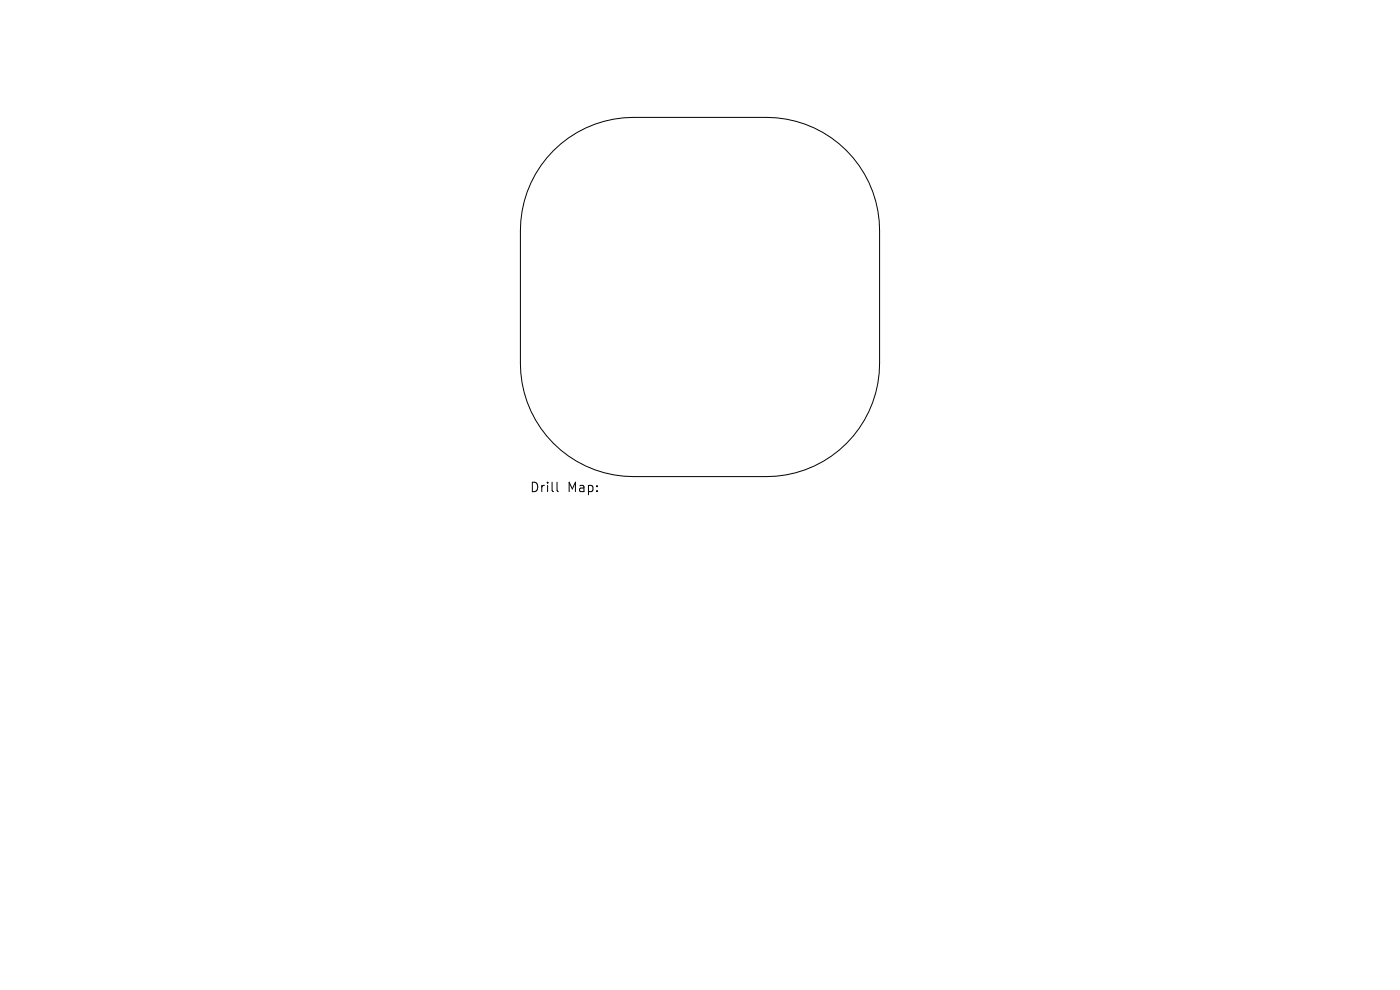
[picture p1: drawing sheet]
<svg xmlns="http://www.w3.org/2000/svg" width="297mm" height="210mm" viewBox="0 0 297 210" stroke-linecap="round" stroke-linejoin="round" font-family="sans-serif">
<defs><g id="words">
<g font-size="2.8">
<text x="112.3" y="104.7">Drill</text>
<text x="120.3" y="104.7">Map:</text>
</g>
</g></defs>
<path d="M117.4 31.9a24 24 0 0 1 17-7h28.2a24 24 0 0 1 24 24v28.2a24 24 0 0 1-24 24h-28.2a24 24 0 0 1-24-24v-28.2a24 24 0 0 1 7-17zM118.2 102.3v1.7l.3 .3" fill="none" stroke="#000" stroke-width=".21"/>
<use href="#words"/>
</svg>
